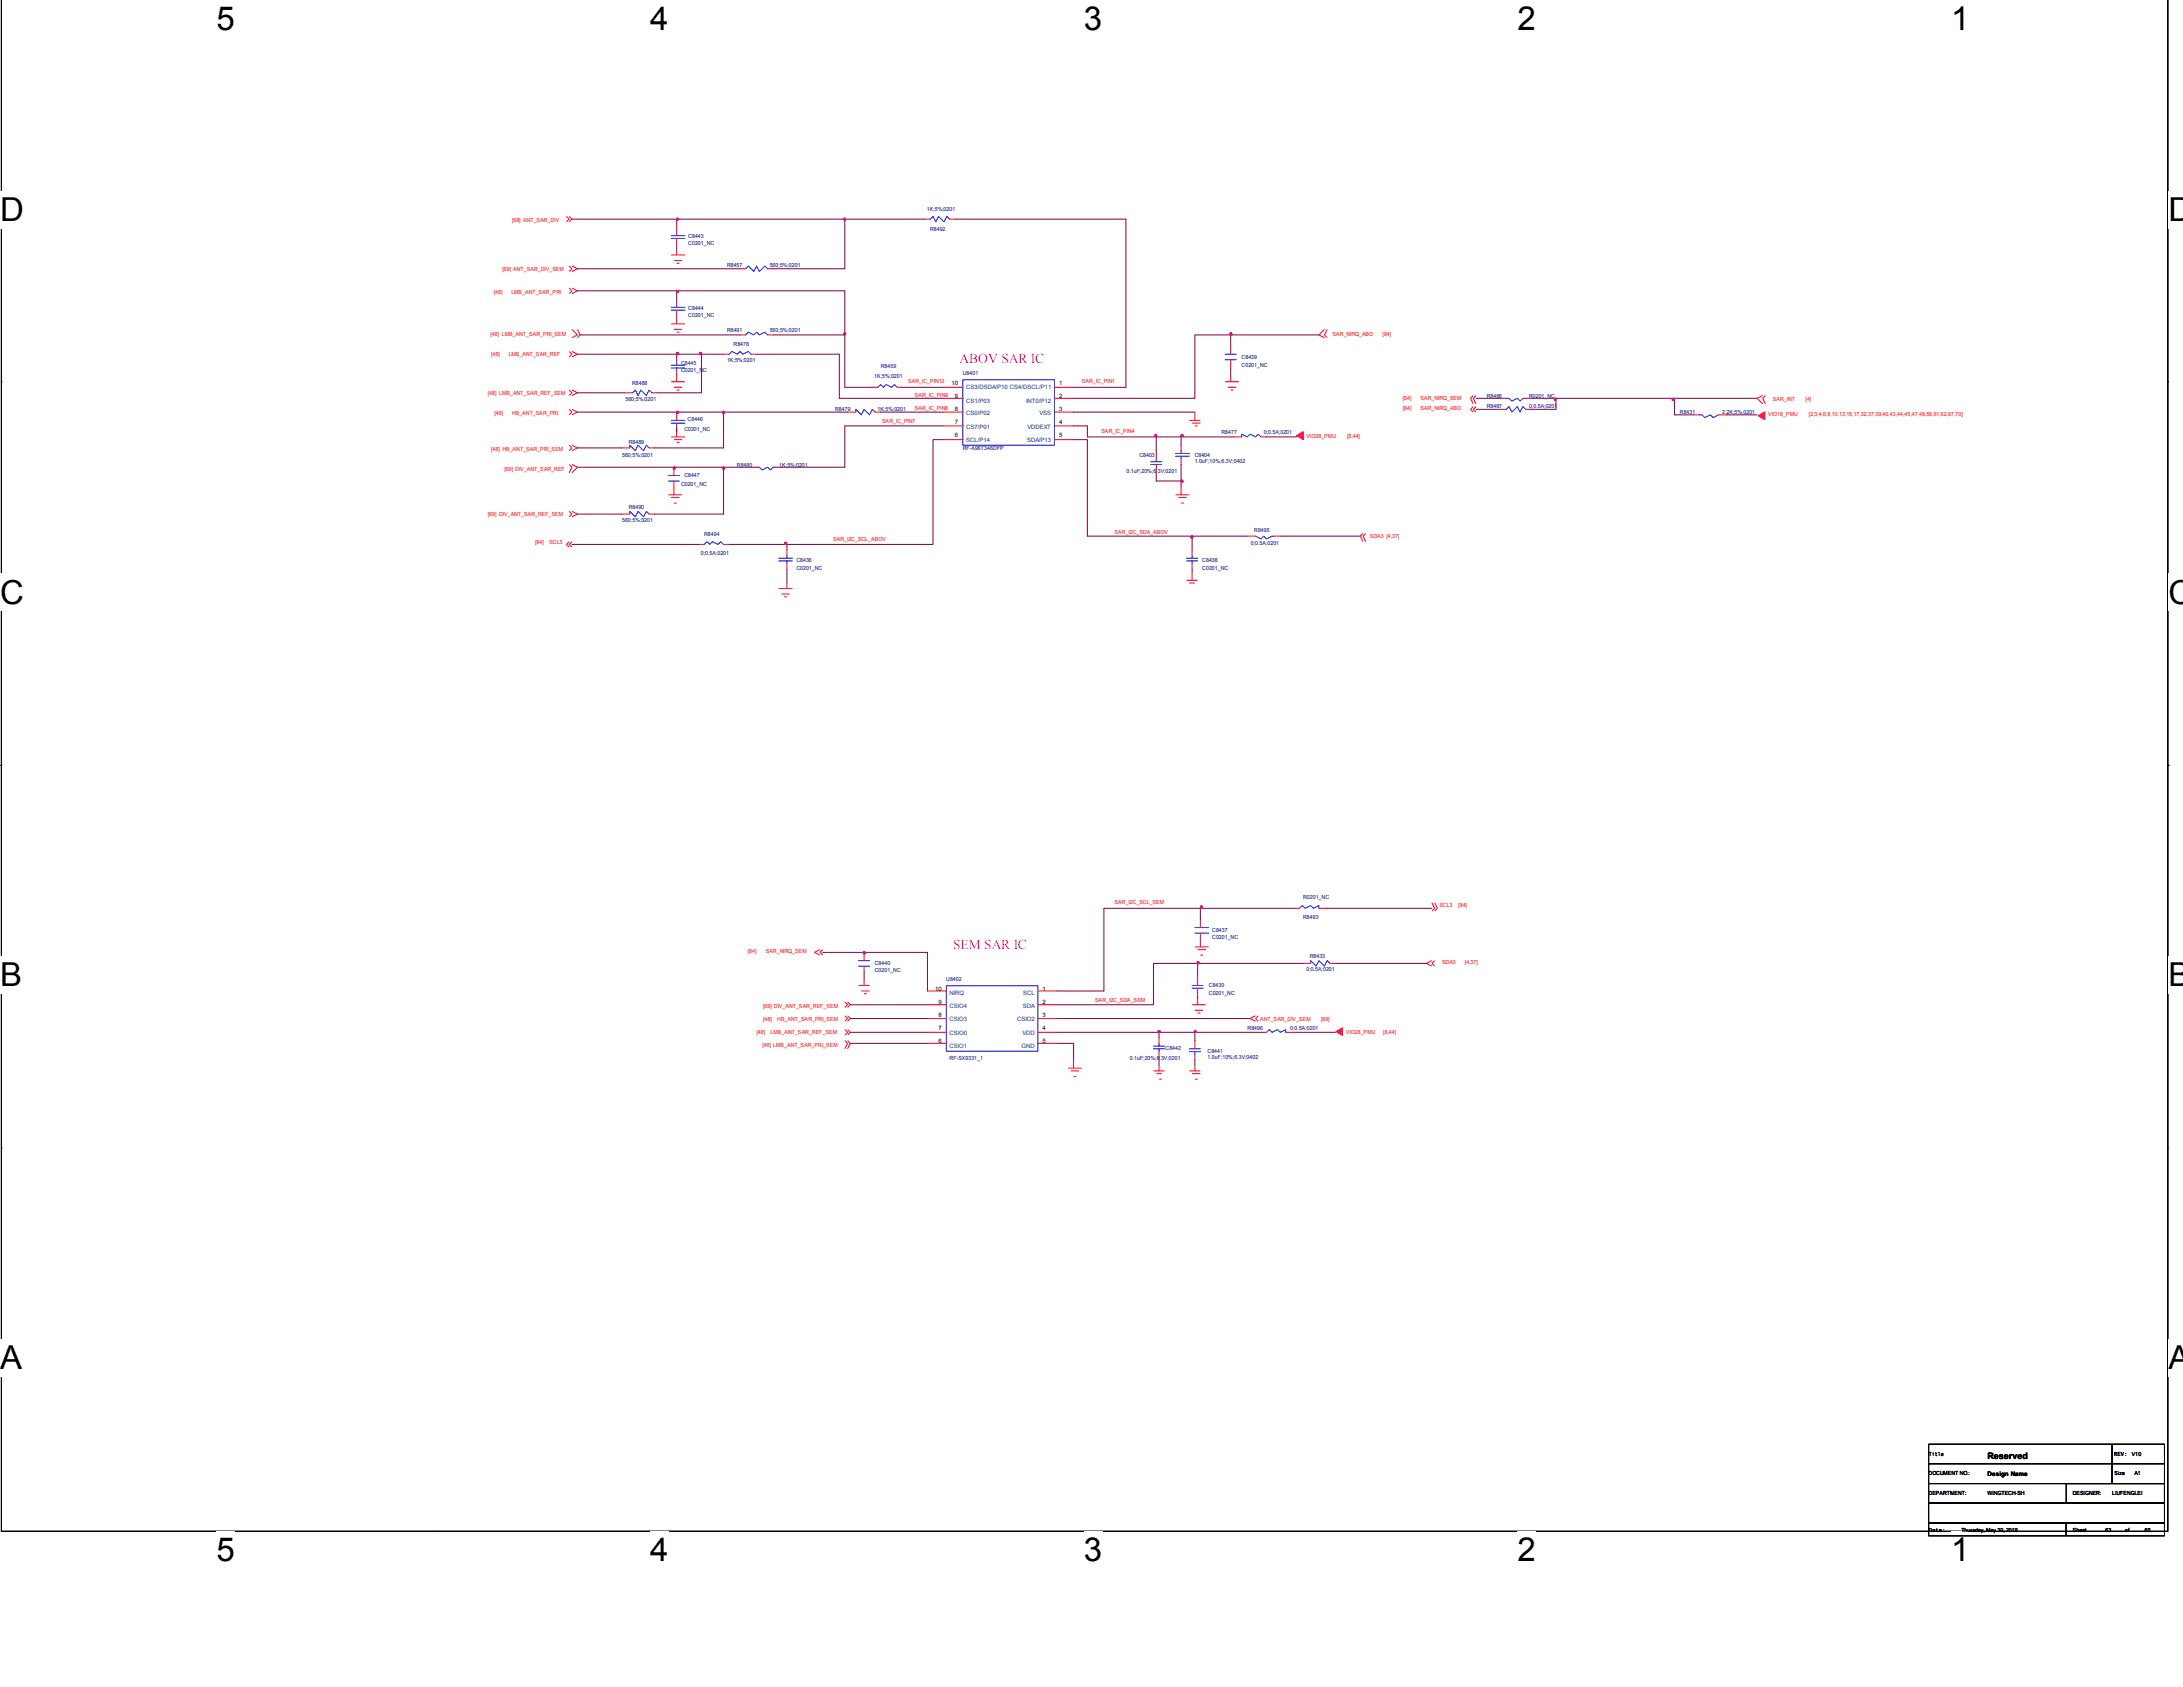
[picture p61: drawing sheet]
<svg xmlns="http://www.w3.org/2000/svg" width="279mm" height="216mm" viewBox="0 0 279 216" stroke-linecap="round" stroke-linejoin="round" font-family="sans-serif">
<defs><g id="words">
<g font-size="4.2">
<text x="27.7" y="3.8">5</text>
<text x="83.2" y="3.8">4</text>
<text x="138.7" y="3.8">3</text>
<text x="194.2" y="3.8">2</text>
<text x="249.7" y="3.8">1</text>
<text x="0" y="28.3">D</text>
<text x="277.5" y="28.3">D</text>
<text x="0" y="77.3">C</text>
<text x="277.5" y="77.3">C</text>
<text x="0" y="126.2">B</text>
<text x="277.5" y="126.2">B</text>
<text x="0" y="175.2">A</text>
<text x="277.5" y="175.2">A</text>
<text x="27.7" y="199.8">5</text>
<text x="83.2" y="199.8">4</text>
<text x="138.7" y="199.8">3</text>
<text x="194.2" y="199.8">2</text>
<text x="249.7" y="199.8">1</text>
</g>
<g font-size="1.7" fill="#f0f">
<text x="122.8" y="46.4">ABOV SAR IC</text>
<text x="122" y="121.4">SEM SAR IC</text>
</g>
<text font-size="1.1" x="254.4" y="186.7">Reserved</text>
<g font-size=".8">
<text x="121.8" y="49.2">10</text>
<text x="122.2" y="52.6">8</text>
<text x="122.2" y="50.9">9</text>
<text x="135.6" y="50.9">2</text>
<text x="135.6" y="49.2">1</text>
<text x="135.6" y="52.6">3</text>
<text x="122.2" y="56">6</text>
<text x="122.2" y="54.3">7</text>
<text x="135.6" y="54.3">4</text>
<text x="135.6" y="56">5</text>
<text x="119.7" y="126.8">10</text>
<text x="120.1" y="131.8">7</text>
<text x="120.1" y="130.1">8</text>
<text x="120.1" y="128.4">9</text>
<text x="133.4" y="126.8">1</text>
<text x="133.4" y="130.1">3</text>
<text x="133.4" y="128.4">2</text>
<text x="133.4" y="131.8">4</text>
<text x="120.1" y="133.5">6</text>
<text x="133.4" y="133.5">5</text>
<text x="254.4" y="188.9">Design Name</text>
</g>
<g font-size=".8" fill="#004080">
<text x="123.7" y="53.2">CS0/P02</text>
<text x="123.7" y="51.5">CS1/P03</text>
<text x="123.7" y="49.8">CS3/DSDA/P10 CS4/DSCL/P11</text>
<text x="131.3" y="51.5">INT0/P12</text>
<text x="133.1" y="53.2">VSS</text>
<text x="123.7" y="56.6">SCL/P14</text>
<text x="123.7" y="54.9">CS7/P01</text>
<text x="131.5" y="56.6">SDA/P13</text>
<text x="131.5" y="54.9">VDDEXT</text>
<text x="121.5" y="130.7">CSIO3</text>
<text x="121.5" y="129">CSIO4</text>
<text x="121.5" y="127.4">NIRQ</text>
<text x="130.2" y="130.7">CSIO2</text>
<text x="130.9" y="129">SDA</text>
<text x="130.9" y="127.4">SCL</text>
<text x="121.5" y="134.1">CSIO1</text>
<text x="121.5" y="132.4">CSIO0</text>
<text x="130.7" y="134.1">GND</text>
<text x="130.9" y="132.4">VDD</text>
</g>
<g font-size=".7" fill="#f00">
<text x="65.5" y="28.4">[69] ANT_SAR_DIV</text>
<text x="64.3" y="34.7">[69] ANT_SAR_DIV_SEM</text>
<text x="63.2" y="37.6">[48]</text>
<text x="65.4" y="37.6">LMB_ANT_SAR_PRI</text>
<text x="62.8" y="43.1">[48] LMB_ANT_SAR_PRI_SEM</text>
<text x="62.9" y="45.6">[48]</text>
<text x="65.1" y="45.6">LMB_ANT_SAR_REF</text>
<text x="170.6" y="43.1">SAR_NIRQ_ABO</text>
<text x="177" y="43.1">[84]</text>
<text x="62.4" y="50.6">[48] LMB_ANT_SAR_REF_SEM</text>
<text x="63.3" y="53.1">[48]</text>
<text x="65.5" y="53.1">HB_ANT_SAR_PRI</text>
<text x="116.2" y="49.1">SAR_IC_PIN10</text>
<text x="117.1" y="52.4">SAR_IC_PIN8</text>
<text x="117.1" y="50.8">SAR_IC_PIN9</text>
<text x="138.5" y="49.1">SAR_IC_PIN1</text>
<text x="179.5" y="51.2">[84]</text>
<text x="179.5" y="52.5">[84]</text>
<text x="181.8" y="51.2">SAR_NIRQ_SEM</text>
<text x="181.8" y="52.5">SAR_NIRQ_ABO</text>
<text x="226.3" y="53.3">VIO18_PMU</text>
<text x="226.9" y="51.3">SAR_INT</text>
<text x="231.1" y="51.3">[4]</text>
<text x="231.5" y="53.3">[2,3,4,6,8,10,13,15,17,32,37,39,40,43,44,45,47,48,58,61,62,67,70]</text>
<text x="62.9" y="57.7">[48] HB_ANT_SAR_PRI_SEM</text>
<text x="112.9" y="54.1">SAR_IC_PIN7</text>
<text x="141" y="55.4">SAR_IC_PIN4</text>
<text x="167.2" y="56">VIO28_PMU</text>
<text x="172.4" y="56">[8,44]</text>
<text x="64.6" y="60.2">[69] DIV_ANT_SAR_REF</text>
<text x="62.4" y="66.1">[69] DIV_ANT_SAR_REF_SEM</text>
<text x="68.5" y="69.6">[84]</text>
<text x="70.3" y="69.6">SCL3</text>
<text x="106.6" y="69.2">SAR_I2C_SCL_ABOV</text>
<text x="142.7" y="68.4">SAR_I2C_SDA_ABOV</text>
<text x="175.3" y="68.9">SDA3 [4,37]</text>
<text x="142.7" y="115.7">SAR_I2C_SCL_SEM</text>
<text x="184.2" y="116.1">SCL3</text>
<text x="186.6" y="116.1">[84]</text>
<text x="95.7" y="122">[84]</text>
<text x="98" y="122">SAR_NIRQ_SEM</text>
<text x="184.6" y="123.4">SDA3</text>
<text x="187.5" y="123.4">[4,37]</text>
<text x="97.7" y="130.6">[48]</text>
<text x="97.7" y="128.9">[69] DIV_ANT_SAR_REF_SEM</text>
<text x="99.5" y="130.6">HB_ANT_SAR_PRI_SEM</text>
<text x="140.2" y="128.3">SAR_I2C_SDA_SEM</text>
<text x="161.3" y="130.6">ANT_SAR_DIV_SEM</text>
<text x="169.1" y="130.6">[69]</text>
<text x="96.8" y="132.3">[48]</text>
<text x="97.6" y="134">[48] LMB_ANT_SAR_PRI_SEM</text>
<text x="98.6" y="132.3">LMB_ANT_SAR_REF_SEM</text>
<text x="172.3" y="132.3">VIO28_PMU</text>
<text x="177" y="132.3">[8,44]</text>
</g>
<g font-size=".7" fill="#000080">
<text x="118.6" y="27.1">1K;5%;0201</text>
<text x="119" y="29.5">R8492</text>
<text x="88.1" y="30.4">C8443</text>
<text x="88.1" y="31.4">C0201_NC</text>
<text x="93" y="34.2">R8457</text>
<text x="98.5" y="34.2">560;5%;0201</text>
<text x="88.1" y="39.6">C8444</text>
<text x="88.1" y="40.6">C0201_NC</text>
<text x="87.2" y="46.7">C8445</text>
<text x="87.2" y="47.6">C0201_NC</text>
<text x="93" y="42.5">R8491</text>
<text x="93" y="46.3">1K;5%;0201</text>
<text x="93.9" y="44.2">R8478</text>
<text x="98.5" y="42.5">560;5%;0201</text>
<text x="112.7" y="47.2">R8459</text>
<text x="158.9" y="45.9">C8439</text>
<text x="158.9" y="46.9">C0201_NC</text>
<text x="80.1" y="51.4">560;5%;0201</text>
<text x="80.9" y="49.2">R8488</text>
<text x="88" y="53.8">C8446</text>
<text x="106.9" y="52.6">R8479</text>
<text x="111.9" y="48.4">1K;5%;0201</text>
<text x="112.3" y="52.6">1K;5%;0201</text>
<text x="123.2" y="48">U8401</text>
<text x="190.3" y="50.9">R8486</text>
<text x="190.3" y="52.2">R8487</text>
<text x="195.7" y="50.9">R0201_NC</text>
<text x="195.7" y="52.2">0;0.5A;0201</text>
<text x="215" y="53">R8431</text>
<text x="220.4" y="53">2.2K;5%;0201</text>
<text x="79.6" y="58.5">560;5%;0201</text>
<text x="80.5" y="56.8">R8489</text>
<text x="87.6" y="55.1">C0201_NC</text>
<text x="94.3" y="59.7">R8480</text>
<text x="99.7" y="59.7">1K;5%;0201</text>
<text x="123.2" y="57.6">RF-A96T346DFP</text>
<text x="145.8" y="58.5">C8403</text>
<text x="152.9" y="58.5">C8404</text>
<text x="152.9" y="59.2">1.0uF;10%;6.3V;0402</text>
<text x="156.3" y="55.5">R8477</text>
<text x="161.8" y="55.5">0;0.5A;0201</text>
<text x="80.5" y="65.2">R8490</text>
<text x="87.2" y="62.2">C0201_NC</text>
<text x="87.6" y="61">C8447</text>
<text x="144.2" y="60.6">0.1uF;20%;6.3V;0201</text>
<text x="79.6" y="66.8">560;5%;0201</text>
<text x="89.7" y="71">0;0.5A;0201</text>
<text x="90.1" y="68.5">R8494</text>
<text x="101.9" y="71.9">C8436</text>
<text x="153.9" y="71.9">C8438</text>
<text x="160.1" y="69.8">0;0.5A;0201</text>
<text x="160.5" y="68.1">R8495</text>
<text x="101.9" y="72.9">C0201_NC</text>
<text x="153.9" y="72.9">C0201_NC</text>
<text x="155.2" y="119.3">C8437</text>
<text x="166.8" y="117.6">R8493</text>
<text x="166.8" y="115.1">R0201_NC</text>
<text x="112" y="123.4">C8440</text>
<text x="112" y="124.4">C0201_NC</text>
<text x="121.1" y="125.5">U8402</text>
<text x="155.2" y="120.2">C0201_NC</text>
<text x="167.2" y="124.3">0;0.5A;0201</text>
<text x="167.6" y="122.6">R8433</text>
<text x="154.7" y="126.4">C8430</text>
<text x="154.7" y="127.4">C0201_NC</text>
<text x="159.7" y="131.8">R8496</text>
<text x="165.1" y="131.8">0;0.5A;0201</text>
<text x="121.5" y="135.6">RF-SX9331_1</text>
<text x="144.6" y="135.6">0.1uF;20%;6.3V;0201</text>
<text x="149.2" y="134.3">C8442</text>
<text x="154.6" y="134.7">C8441</text>
<text x="154.6" y="135.5">1.0uF;10%;6.3V;0402</text>
</g>
<g font-size=".7">
<text x="246.8" y="188.8">DOCUMENT NO.:</text>
<text x="246.8" y="191.3">DEPARTMENT:</text>
<text x="246.9" y="186.4">Title</text>
<text x="254.4" y="191.3">WINGTECH-SH</text>
<text x="265.3" y="191.3">DESIGNER:</text>
<text x="270.3" y="191.3">LIUFENGLEI</text>
<text x="270.6" y="186.4">REV:</text>
<text x="270.6" y="188.8">Size</text>
<text x="272.8" y="186.3">V10</text>
<text x="273.2" y="188.8">A1</text>
<text x="246.9" y="196">Date:</text>
<text x="251" y="196">Thursday, May 30, 2019</text>
<text x="265.3" y="196">Sheet</text>
<text x="269.5" y="196">63</text>
<text x="272" y="196">of</text>
<text x="274.5" y="196">65</text>
</g>
</g></defs>
<path d="M.2 -.1v196.1h277.3v-196" fill="none" stroke="#000" stroke-width=".13"/>
<g fill="#fff">
<path d="M27.7 0h2.4v4.7h-2.4z"/>
<path d="M27.7 196h2.4v4.7h-2.4z"/>
</g>
<path d="M55.6 196h.1" fill="none" stroke="#000" stroke-width=".13"/>
<g fill="#fff">
<path d="M83.2 0h2.4v4.7h-2.4z"/>
<path d="M83.2 196h2.4v4.7h-2.4z"/>
</g>
<path d="M110.9 196h.1" fill="none" stroke="#000" stroke-width=".13"/>
<g fill="#fff">
<path d="M138.7 0h2.4v4.7h-2.4z"/>
<path d="M138.7 196h2.4v4.7h-2.4z"/>
</g>
<path d="M166.3 196h.1" fill="none" stroke="#000" stroke-width=".13"/>
<g fill="#fff">
<path d="M194.2 0h2.4v4.7h-2.4z"/>
<path d="M194.2 196h2.4v4.7h-2.4z"/>
</g>
<path d="M222.1 196h.1" fill="none" stroke="#000" stroke-width=".13"/>
<g fill="#fff">
<path d="M249.7 0h2.4v4.7h-2.4z"/>
<path d="M249.7 196h2.4v4.7h-2.4z"/>
<path d="M0 24.5h3v4.7h-3z"/>
<path d="M277.5 24.5h1.9v4.7h-1.9z"/>
<path d="M0 73.4h3v4.8h-3z"/>
<path d="M277.5 73.4h1.9v4.8h-1.9z"/>
</g>
<path d="M.2 48.9h.1M277.5 48.9h.1" fill="none" stroke="#000" stroke-width=".13"/>
<g fill="#fff">
<path d="M0 122.4h2.8v4.8h-2.8z"/>
<path d="M277.5 122.4h1.9v4.8h-1.9z"/>
</g>
<path d="M.2 97.9h.1M277.5 97.9h.1" fill="none" stroke="#000" stroke-width=".13"/>
<g fill="#fff">
<path d="M-.1 171.4h2.9v4.7h-2.9z"/>
<path d="M277.5 171.4h1.9v4.7h-1.9z"/>
</g>
<path d="M.2 146.9h.1M277.5 146.9h.1M246.8 184.8h23.5v2.5h-23.5zM246.8 187.3h23.5v2.6h-23.5zM246.8 194.9h17.7v1.7h-17.7zM246.8 192.4h30.2v2.5h-30.2zM246.8 189.9h30.2v2.5h-30.2zM264.5 194.9h12.5v1.7h-12.5zM264.5 189.9h12.5v2.5h-12.5zM270.3 184.8h6.7v2.5h-6.7zM270.3 187.3h6.7v2.6h-6.7z" fill="none" stroke="#000" stroke-width=".13"/>
<g fill="none" stroke="#f00" stroke-width=".13">
<path d="M72.5 27.7l.3 .3-.3 .4M72.8 36.9l.4 .3-.4 .4M72.8 27.7l.4 .3-.4 .4M72.8 34l.4 .4-.4 .3M73.2 36.9l.7 .3-.7 .4M73.2 34l.7 .4-.7 .3M85.9 32.6h1.8M86.3 33.3h1M86.6 31.9v.7M86.6 33.7h.4M86.6 39.7v1.8M86.6 30.5v1.1"/>
<path d="M86.6 28.8v1M86.6 38.3v.7M94.7 34.4h.7M98.2 34.4h.8M118.4 28h.7M121.5 28h.7M72.8 45l.4 .3-.4 .4M72.8 52.4l.4 .3-.4 .4M72.8 59.4l.4 .4-.4 .7M72.8 49.9l.4 .4-.4 .3M72.8 57l.4 .3-.4 .4M73.2 45l.7 .3-.7 .4"/>
<path d="M73.2 52.4l.7 .3-.7 .4M73.2 59.4l.7 .4-.7 .7M73.2 49.9l.7 .4-.7 .3M73.2 57l.7 .3-.7 .4M73.2 42.2l.7 .7-.7 .3M73.9 42.2l.4 .7-.4 .3M79.6 57.3h1M79.9 50.3h1.1M83.1 57.3h.7M83.4 50.3h.7M85.9 41.5h1.8M85.9 48.9h1.8"/>
<path d="M85.9 55.9h1.8M86.3 42.2h1M86.3 49.6h1M86.3 56.3h1M86.3 59.8v1.1M86.6 42.5h.4M86.6 47.4v1.5M86.6 49.9h.4M86.6 54.9v1M86.6 56.6h.4M86.6 54.5v.7M86.6 52.7v1.1"/>
<path d="M86.6 45.7v.7M92.6 45.3h.7M94.7 42.9h.7M96.1 45.3h.7M96.1 59.8h.7M98.2 42.9h.8M99.3 59.8h.7M108.5 52.7h1M111.3 49.6h1.1M112 52.7h.7M114.8 49.6h.7M120.8 56.3h2.5"/>
<path d="M120.8 54.5h2.5M120.8 52.7h2.5M120.8 51h2.5M120.8 49.6h2.5M134.9 49.6h2.5M134.9 51h2.5M134.9 52.7h2.5M134.9 54.5h2.5M134.9 56.3h2.5M148 59.4v1.1M148 57.7v1M151.2 57v.7"/>
<path d="M151.2 58.7v.7M152.2 53.8h1.4M152.6 54.2h1M152.9 52.7v1.1M152.9 54.5h.4M156.8 48.9h1.8M157.2 49.6h1M157.5 48.2v.7M157.5 49.9h.4M157.5 46v1.1M157.5 44.3v1M157.9 55.9h1"/>
<path d="M161.4 55.9h.7M169.5 42.2l-.7 .7 .7 .3M169.9 42.2l-.4 .7 .4 .3M188.6 50.6l-.4 .4 .4 .7M188.6 52l-.4 .4 .4 .3M188.9 50.6l-.3 .4 .3 .7M188.9 52l-.3 .4 .3 .3M192.1 51h.7M192.1 52.4h.7M195.3 51h.7M195.3 52.4h.7M216.8 53.1h.7"/>
<path d="M220 53.1h1M225.6 50.6l-.7 .4 .7 .7M226 50.6l-.4 .4 .4 .7M72.8 69.3l-.3 .4 .3 .3M72.8 65.4l.4 .4-.4 .3M73.2 65.4l.7 .4-.7 .3M73.2 69.3l-.4 .4 .4 .3M79.6 65.8h1M83.1 65.8h.7M85.5 63.3h1.8M85.9 63.7h1.1M86.3 61.6v1.7"/>
<path d="M86.3 64.4h.3M89.4 69.7h.7M92.6 69.7h.7M99.7 75.3h1.7M100 76h1.1M100.4 76.4h.3M100.7 74.6v.7M100.7 72.1v.7M100.7 70.4v.7M150.5 63.3h1.7M150.8 63.7h1.1M151.2 62.3v1"/>
<path d="M151.2 64.4h.3M151.9 74.3h1.4M152.2 74.6h.7M152.6 73.2v1.1M152.6 75.3h.1M152.6 72.1v.7M152.6 70.4v.7M159.6 68.6h1.1M163.2 68.6h.7M174.4 68.3l-.3 .3 .3 .7M174.8 68.3l-.4 .3 .4 .7M153.6 119.4v1.8"/>
<path d="M153.6 117.7v1M165.6 116.2h.7M168.8 116.2h1.1M183.3 115.5l.3 .7-.3 .4M183.6 115.5l.4 .7-.4 .4M105 121.5l-.8 .4 .8 .3M105.3 121.5l-.3 .4 .3 .3M108.1 131.8l.4 .3-.4 .4M108.1 130l.4 .4-.4 .3M108.1 128.2l.4 .4-.4 .3M108.1 133.2l.4 .3-.4 .7M108.5 131.8l.3 .3-.3 .4"/>
<path d="M108.5 130l.3 .4-.3 .3M108.5 128.2l.3 .4-.3 .3M108.5 133.2l.3 .3-.3 .7M109.9 126.1h1.4M110.2 126.8h1.1M110.6 125.4v.7M110.6 123.6v.8M110.6 121.9v1M110.6 127.2h.3M118.7 133.5h2.5M118.7 132.1h2.5M118.7 130.4h2.5"/>
<path d="M118.7 128.6h2.5M118.7 126.8h2.5M132.8 126.8h2.5M132.8 128.6h2.5M132.8 130.4h2.5M132.8 132.1h2.5M132.8 133.5h2.5M136.7 136.7h1.8M137.1 137.1h1M137.4 135.6v1.1M137.4 137.8h.4M147.6 137.1h1.4"/>
<path d="M148 137.4h.7M148.3 136.3v.8M148.3 138.1h.4M148.3 134.6v.7M148.3 132.8v.7M152.2 137.1h1.4M152.6 137.4h1M152.6 128.6h1.7M152.9 129.3h1.1M152.9 121.2h1.8M152.9 136.3v.8M152.9 138.1h.4"/>
<path d="M152.9 133.2v1M152.9 134.9v.7M153.3 129.6h.3M153.3 127.9v.7M153.3 121.5h1M153.3 126.5v1M153.3 124.7v1.1M153.6 122.2h.4M160.7 130l-.7 .4 .7 .3M161 130l-.3 .4 .3 .3M161.4 132.1h.7M164.6 132.1h1"/>
<path d="M166.7 123.3h1M170.2 123.3h.7M183.3 122.9l-.7 .4 .7 .3M183.6 122.9l-.3 .4 .3 .3"/>
</g>
<g fill="#f00" stroke="#f00" stroke-width=".13">
<path d="M225 53.2l.9-.5v1z" fill-rule="evenodd"/>
<path d="M165.9 55.8l.9-.6v1.1z" fill-rule="evenodd"/>
<path d="M171 132l.8-.5v1z" fill-rule="evenodd"/>
</g>
<g fill="none" stroke="#00f" stroke-width=".13">
<path d="M85.9 30.2h1.8M85.9 30.5h1.8M85.9 39.3h1.8M85.9 39.7h1.8M86.6 30.5h.1M86.6 29.8v.4M86.6 39.7h.1M86.6 39v.3M95.4 34.4l.4-.4 .7 .7 .3-.7 .4 .7 .7-.7 .3 .4M119.1 28l.3-.3 .4 .7 .3-.7 .7 .7 .4-.7 .3 .3M80.6 57.3v-.3l.7 .7 .4-.7 .7 .7 .3-.7 .4 .3M81 50.3l.3-.4 .4 .7 .3-.7 .7 .7 .4-.7 .3 .4"/>
<path d="M85.9 53.8h1.8M85.9 54.2h1.8M85.9 46.7h1.8M85.9 47.1h1.8M86.6 54.2v.3M86.6 53.8h.1M86.6 47.1v.3M86.6 46.4v.3M93.3 45.3l.4-.3 .7 .3 .3-.3 .4 .3 .7-.3 .3 .3M95.4 42.9l.4-.4 .7 .4 .3-.4 .4 .4 .7-.4 .3 .4M96.8 59.8h.4l.3 .3 .7-.3 .4 .3 .4-.3h.3M109.5 52.7v-.3l.7 .7 .4-.7 .7 .7 .4-.7 .3 .3"/>
<path d="M112.4 49.6l.3-.4 .4 .4 .3-.4 .7 .4 .4-.4 .3 .4M123.2 48.6h11.8v8.4h-11.8zM147.3 59.1h1.4M147.3 59.4h1.4M148 59.4h.1M148 58.7v.4M150.5 58.4h1.7M150.5 58h1.7M151.2 57.7v.3M151.2 58.4v.3M156.8 45.3h1.4M156.8 46h1.4"/>
<path d="M157.5 46h.1M157.5 45.3h.1M158.9 55.9v-.3l.7 .3 .4-.3 .7 .3 .3-.3 .4 .3M192.8 51h.3l.4 .3 .7-.3 .4 .3 .3-.3h.4M192.8 52.4l.3-.4 .4 .7 .7-.7 .4 .7 .3-.7 .4 .4M217.5 53.1h.3l.4 .3 .7-.3 .4 .3 .7-.3M80.6 65.8v-.4l.7 .7 .4-.7 .7 .7 .3-.7 .4 .4M85.5 60.9h1.5M85.5 61.6h1.5M86.3 61.6h.1M86.3 60.9h.1M90.1 69.7l.4-.4 .3 .4 .4-.4 .7 .4 .4-.4 .3 .4"/>
<path d="M99.7 71.4h1.7M99.7 71.8h1.7M100.7 71.8v.3M100.7 71.1v.3M151.9 71.4h1.4M151.9 71.8h1.4M152.6 71.8v.3M152.6 71.1v.3M160.7 68.6l.7 .4 .3-.4 .4 .4 .7-.4h.4M152.9 118.7h1.8M152.9 119.4h1.8M153.6 119.4h.1"/>
<path d="M153.6 118.7h.1M166.3 116.2l.4-.3 .3 .3 .7-.3 .4 .3 .7-.3v.3M109.9 122.9h1.4M109.9 123.6h1.4M110.6 123.6h.1M110.6 122.9h.1M121.1 126.2h11.7v8.3h-11.7zM147.6 133.9h1.4M147.6 134.2h1.4M148.3 134.2v.4M148.3 133.5v.4M152.2 134.6h1.4"/>
<path d="M152.2 134.2h1.4M152.6 126.1h1.4M152.6 126.5h1.4M152.9 134.2h.1M152.9 134.6v.3M153.3 126.5h.1M153.3 125.8v.3M162.1 132.1l.4-.3 .3 .3 .7-.3 .4 .3 .7-.3v.3M167.7 123.3v-.4l.8 .7 .3-.7 .7 .7 .4-.7 .3 .4"/>
</g>
<g fill="none" stroke="#800040" stroke-width=".13">
<path d="M73.2 28h13.4M73.9 37.2h12.7M73.9 34.4h20.8M86.6 37.2h21.5v5.7M86.6 31.6v.3M86.6 37.2v1.1M108.1 28v6.4h-9.1M108.1 28h10.3M108.1 28h-21.5v.8M122.2 28h21.9v21.6h-6.7M73.9 59.8h18.7M73.9 52.7h18.7"/>
<path d="M73.9 45.3h12.7M73.9 50.3h6M73.9 57.3h5.7M74.3 42.9h20.4M86.6 54.9v.3M89.8 45.3v5h-5.7M89.8 45.3h2.8M89.8 45.3h-3.2v.4M92.6 52.7v4.6h-8.8M92.6 52.7h15.9M92.6 59.8v6h-8.8M92.6 59.8h3.5"/>
<path d="M96.8 45.3h10.6v5.7h13.4M99 42.9h9.1M108.1 42.9v6.7h3.2M112.7 52.7h8.1M115.5 49.6h5.3M120.8 54.5h-12.7v5.3h-8.1M120.8 56.3h-1.4v13.4h-18.7M137.4 54.5h1.8v1.4h8.8M137.4 56.3h1.8v12.3h13.4M137.4 52.7h15.5M148 55.9h3.2M148 55.9v1.8"/>
<path d="M151.2 55.9v1.1M151.2 55.9h6.7M151.2 59.4v2.2M157.5 42.9h-4.6v8.1h-15.5M157.5 47.1v1.1M162.1 55.9h3.9M168.8 42.9h-11.3v1.4M188.9 51h3.2M188.9 52.4h3.2M196 51h3.1M199.1 51h15.2M199.1 51v1.4h-3.1"/>
<path d="M214.3 51v2.1h2.5M214.3 51h10.6M221 53.1h3.9M73.2 69.7h16.2M73.9 65.8h5.7M93.3 69.7h7.4M100.7 72.8v1.8M100.7 69.7v.7M148 60.5v1.1h3.2M151.2 61.6v.7M152.6 68.6v1.8M152.6 68.6h7"/>
<path d="M152.6 72.8v.4M163.9 68.6h10.2M153.6 116.2h-12.3v10.6h-6M153.6 116.2v1.5M153.6 116.2h12M169.9 116.2h13.4M105.3 121.9h13.4v4.9M108.8 132.1h9.9M108.8 130.4h9.9M108.8 128.6h9.9M108.8 133.5h9.9M110.6 124.4v1"/>
<path d="M135.3 130.4h24.7M135.3 132.1h13M135.3 133.5h2.1v2.1M148.3 132.1h4.6M148.3 135.3v1M148.3 132.1v.7M152.9 135.6v.7M152.9 132.1h8.5M152.9 132.1v1.1M153.3 123.3h13.4M153.3 123.3v1.4M153.3 127.5v.4"/>
<path d="M153.3 123.3h-5.7v5.3h-12.3M165.6 132.1h5.3M170.9 123.3h11.7"/>
</g>
<g fill="#f0f" stroke="#f0f" stroke-width=".13">
<path d="M148.3 131.9h.2v.2h-.2z" fill-rule="evenodd"/>
<path d="M148.3 131.9h.2v.2h-.2z" fill-rule="evenodd"/>
<circle cx="86.7" cy="52.8" r=".15"/>
<circle cx="86.7" cy="45.2" r=".15"/>
<circle cx="151.3" cy="55.7" r=".15"/>
<circle cx="214.1" cy="51.1" r=".15"/>
<circle cx="199" cy="51.1" r=".14"/>
<circle cx="153.4" cy="123.2" r=".15"/>
<circle cx="151.3" cy="61.6" r=".15"/>
<circle cx="89.7" cy="45.2" r=".15"/>
<circle cx="92.6" cy="52.8" r=".15"/>
<circle cx="108.1" cy="42.7" r=".15"/>
<circle cx="100.6" cy="69.5" r=".15"/>
<circle cx="153.8" cy="116.1" r=".15"/>
<circle cx="152.5" cy="68.7" r=".15"/>
<circle cx="157.5" cy="42.7" r=".15"/>
<circle cx="110.6" cy="121.9" r=".15"/>
<circle cx="153" cy="132" r=".13"/>
<circle cx="147.9" cy="55.7" r=".15"/>
<circle cx="86.7" cy="28" r=".15"/>
<circle cx="108.1" cy="28" r=".15"/>
<circle cx="86.7" cy="37.3" r=".15"/>
<circle cx="86.3" cy="59.9" r=".15"/>
<circle cx="92.6" cy="59.9" r=".15"/>
</g>
<use href="#words"/>
</svg>
